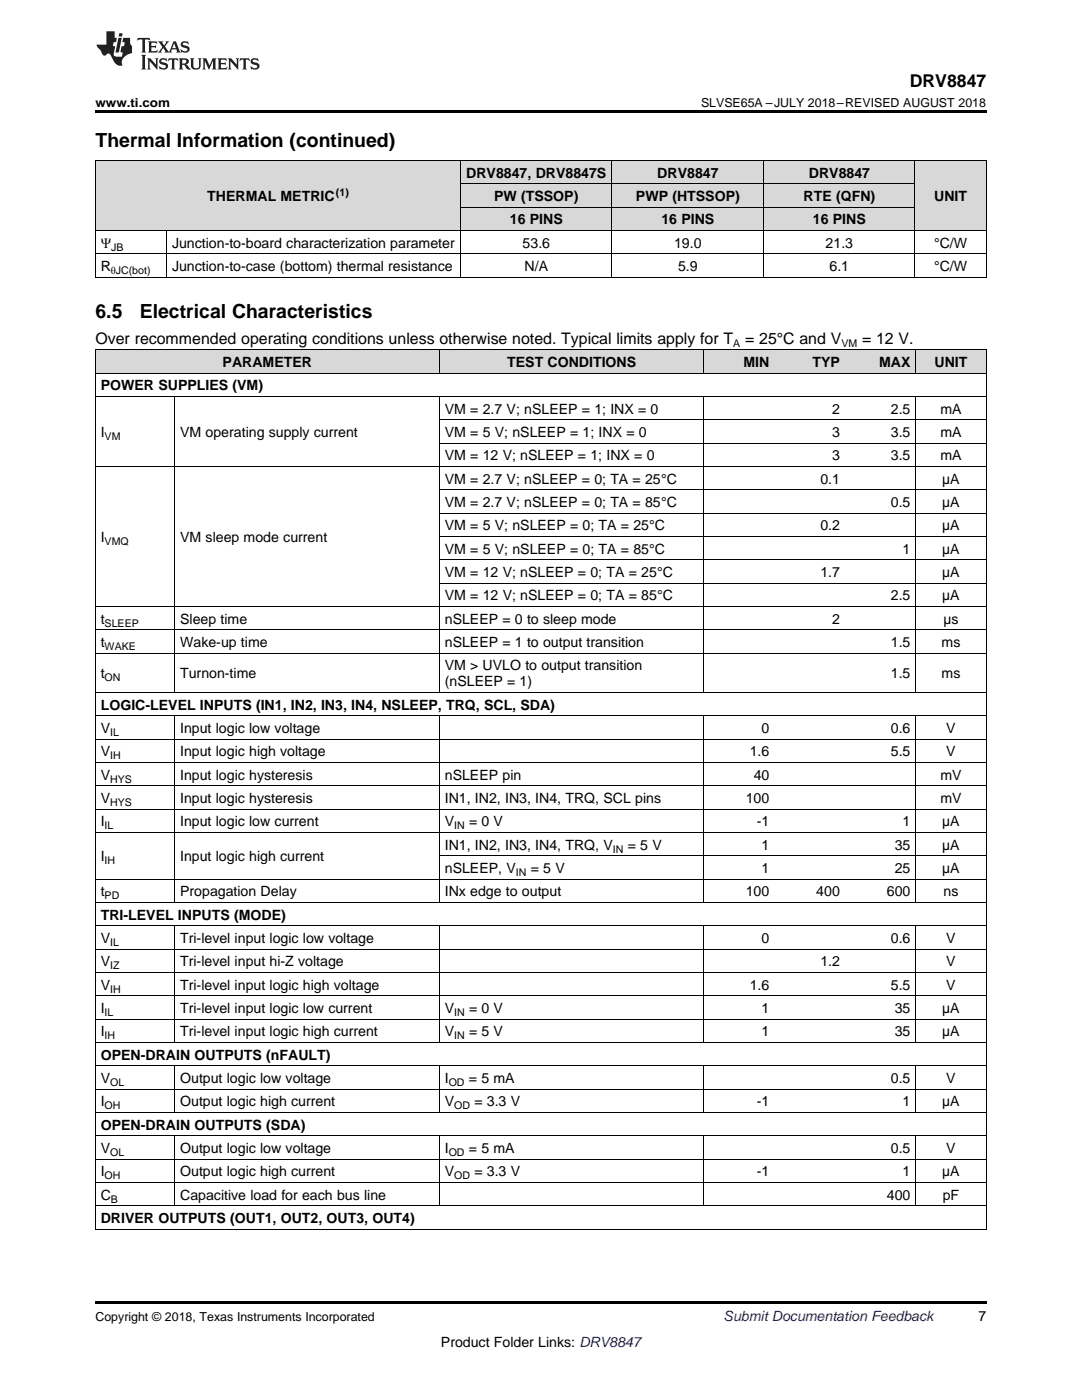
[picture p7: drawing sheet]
<svg xmlns="http://www.w3.org/2000/svg" width="216mm" height="279mm" viewBox="0 0 216 279" stroke-linecap="round" stroke-linejoin="round" font-family="sans-serif">
<defs><g id="words">
<g font-size="3.9">
<text x="19" y="29.3">Thermal Information (continued)</text>
<text x="19" y="63.5">6.5</text>
<text x="27.9" y="63.5">Electrical Characteristics</text>
</g>
<text font-size="3.5" x="181.5" y="17.3">DRV8847</text>
<g font-size="3.2">
<text x="19" y="68.6">Over recommended operating conditions unless otherwise noted. Typical limits apply for T</text>
<text x="148.7" y="68.6">= 25°C and V</text>
<text x="172" y="68.6">= 12 V.</text>
</g>
<g font-size="2.8">
<text x="93" y="35.5">DRV8847, DRV8847S</text>
<text x="131.2" y="35.5">DRV8847</text>
<text x="161.4" y="35.5">DRV8847</text>
<text x="41.3" y="40.1">THERMAL METRIC</text>
<text x="98.6" y="40.1">PW (TSSOP)</text>
<text x="126.9" y="40.1">PWP (HTSSOP)</text>
<text x="160.3" y="40.1">RTE (QFN)</text>
<text x="186.4" y="40.1">UNIT</text>
<text x="101.7" y="44.8">16 PINS</text>
<text x="132" y="44.8">16 PINS</text>
<text x="162.2" y="44.8">16 PINS</text>
<text x="20.1" y="49.5">Ψ</text>
<text x="34.3" y="49.5">Junction-to-board characterization parameter</text>
<text x="104.3" y="49.5">53.6</text>
<text x="134.5" y="49.5">19.0</text>
<text x="164.7" y="49.5">21.3</text>
<text x="186.4" y="49.5">°C/W</text>
<text x="20.1" y="54.1">R</text>
<text x="34.3" y="54.1">Junction-to-case (bottom) thermal resistance</text>
<text x="104.7" y="54.1">N/A</text>
<text x="135.3" y="54.1">5.9</text>
<text x="165.5" y="54.1">6.1</text>
<text x="186.4" y="54.1">°C/W</text>
<text x="20.1" y="77.9">POWER SUPPLIES (VM)</text>
<text x="44.4" y="73.3">PARAMETER</text>
<text x="101.2" y="73.3">TEST CONDITIONS</text>
<text x="148.3" y="73.3">MIN</text>
<text x="162.1" y="73.3">TYP</text>
<text x="175.4" y="73.3">MAX</text>
<text x="186.5" y="73.3">UNIT</text>
<text x="88.8" y="82.6">VM = 2.7 V; nSLEEP = 1; INX = 0</text>
<text x="166" y="82.6">2</text>
<text x="177.8" y="82.6">2.5</text>
<text x="187.6" y="82.6">mA</text>
<text x="20.1" y="87.2">I</text>
<text x="35.9" y="87.2">VM operating supply current</text>
<text x="88.8" y="87.2">VM = 5 V; nSLEEP = 1; INX = 0</text>
<text x="166" y="87.2">3</text>
<text x="177.8" y="87.2">3.5</text>
<text x="187.6" y="87.2">mA</text>
<text x="88.8" y="91.9">VM = 12 V; nSLEEP = 1; INX = 0</text>
<text x="166" y="91.9">3</text>
<text x="177.8" y="91.9">3.5</text>
<text x="187.6" y="91.9">mA</text>
<text x="88.8" y="96.6">VM = 2.7 V; nSLEEP = 0; TA = 25°C</text>
<text x="88.8" y="101.2">VM = 2.7 V; nSLEEP = 0; TA = 85°C</text>
<text x="163.7" y="96.6">0.1</text>
<text x="177.8" y="101.2">0.5</text>
<text x="188" y="96.6">µA</text>
<text x="188" y="101.2">µA</text>
<text x="88.8" y="105.9">VM = 5 V; nSLEEP = 0; TA = 25°C</text>
<text x="163.7" y="105.9">0.2</text>
<text x="188" y="105.9">µA</text>
<text x="20.1" y="108.2">I</text>
<text x="35.9" y="108.2">VM sleep mode current</text>
<text x="88.8" y="110.5">VM = 5 V; nSLEEP = 0; TA = 85°C</text>
<text x="180.1" y="110.5">1</text>
<text x="188" y="110.5">µA</text>
<text x="88.8" y="115.2">VM = 12 V; nSLEEP = 0; TA = 25°C</text>
<text x="88.8" y="119.8">VM = 12 V; nSLEEP = 0; TA = 85°C</text>
<text x="163.7" y="115.2">1.7</text>
<text x="177.8" y="119.8">2.5</text>
<text x="188" y="115.2">µA</text>
<text x="188" y="119.8">µA</text>
<text x="20.1" y="124.5">t</text>
<text x="35.9" y="124.5">Sleep time</text>
<text x="88.8" y="124.5">nSLEEP = 0 to sleep mode</text>
<text x="166" y="124.5">2</text>
<text x="188.2" y="124.5">µs</text>
<text x="20.1" y="129.2">t</text>
<text x="35.9" y="129.2">Wake-up time</text>
<text x="88.8" y="129.2">nSLEEP = 1 to output transition</text>
<text x="177.8" y="129.2">1.5</text>
<text x="187.9" y="129.2">ms</text>
<text x="20.1" y="135.4">t</text>
<text x="35.9" y="135.4">Turnon-time</text>
<text x="88.8" y="133.8">VM &gt; UVLO to output transition</text>
<text x="88.8" y="137">(nSLEEP = 1)</text>
<text x="177.8" y="135.4">1.5</text>
<text x="187.9" y="135.4">ms</text>
<text x="20.1" y="141.6">LOGIC-LEVEL INPUTS (IN1, IN2, IN3, IN4, NSLEEP, TRQ, SCL, SDA)</text>
<text x="20.1" y="146.3">V</text>
<text x="35.9" y="146.3">Input logic low voltage</text>
<text x="151.9" y="146.3">0</text>
<text x="177.8" y="146.3">0.6</text>
<text x="188.8" y="146.3">V</text>
<text x="20.1" y="151">V</text>
<text x="20.1" y="155.6">V</text>
<text x="35.9" y="151">Input logic high voltage</text>
<text x="35.9" y="155.6">Input logic hysteresis</text>
<text x="88.8" y="155.6">nSLEEP pin</text>
<text x="149.6" y="151">1.6</text>
<text x="150.4" y="155.6">40</text>
<text x="177.8" y="151">5.5</text>
<text x="187.6" y="155.6">mV</text>
<text x="188.8" y="151">V</text>
<text x="20.1" y="160.3">V</text>
<text x="35.9" y="160.3">Input logic hysteresis</text>
<text x="88.8" y="160.3">IN1, IN2, IN3, IN4, TRQ, SCL pins</text>
<text x="148.8" y="160.3">100</text>
<text x="187.6" y="160.3">mV</text>
<text x="20.1" y="164.9">I</text>
<text x="35.9" y="164.9">Input logic low current</text>
<text x="88.8" y="164.9">V</text>
<text x="93.6" y="164.9">= 0 V</text>
<text x="151" y="164.9">-1</text>
<text x="180.1" y="164.9">1</text>
<text x="188" y="164.9">µA</text>
<text x="20.1" y="171.9">I</text>
<text x="35.9" y="171.9">Input logic high current</text>
<text x="88.8" y="169.6">IN1, IN2, IN3, IN4, TRQ, V</text>
<text x="125.3" y="169.6">= 5 V</text>
<text x="151.9" y="169.6">1</text>
<text x="178.5" y="169.6">35</text>
<text x="188" y="169.6">µA</text>
<text x="20.1" y="178.9">t</text>
<text x="35.9" y="178.9">Propagation Delay</text>
<text x="88.8" y="174.2">nSLEEP, V</text>
<text x="88.8" y="178.9">INx edge to output</text>
<text x="105.9" y="174.2">= 5 V</text>
<text x="148.8" y="178.9">100</text>
<text x="151.9" y="174.2">1</text>
<text x="162.9" y="178.9">400</text>
<text x="177" y="178.9">600</text>
<text x="178.5" y="174.2">25</text>
<text x="188" y="174.2">µA</text>
<text x="188.3" y="178.9">ns</text>
<text x="20.1" y="183.6">TRI-LEVEL INPUTS (MODE)</text>
<text x="20.1" y="188.2">V</text>
<text x="35.9" y="188.2">Tri-level input logic low voltage</text>
<text x="151.9" y="188.2">0</text>
<text x="177.8" y="188.2">0.6</text>
<text x="188.8" y="188.2">V</text>
<text x="20.1" y="192.9">V</text>
<text x="20.1" y="197.5">V</text>
<text x="35.9" y="192.9">Tri-level input hi-Z voltage</text>
<text x="35.9" y="197.5">Tri-level input logic high voltage</text>
<text x="149.6" y="197.5">1.6</text>
<text x="163.7" y="192.9">1.2</text>
<text x="177.8" y="197.5">5.5</text>
<text x="188.8" y="192.9">V</text>
<text x="188.8" y="197.5">V</text>
<text x="20.1" y="202.2">I</text>
<text x="35.9" y="202.2">Tri-level input logic low current</text>
<text x="88.8" y="202.2">V</text>
<text x="93.6" y="202.2">= 0 V</text>
<text x="151.9" y="202.2">1</text>
<text x="178.5" y="202.2">35</text>
<text x="188" y="202.2">µA</text>
<text x="20.1" y="206.8">I</text>
<text x="35.9" y="206.8">Tri-level input logic high current</text>
<text x="88.8" y="206.8">V</text>
<text x="93.6" y="206.8">= 5 V</text>
<text x="151.9" y="206.8">1</text>
<text x="178.5" y="206.8">35</text>
<text x="188" y="206.8">µA</text>
<text x="20.1" y="211.5">OPEN-DRAIN OUTPUTS (nFAULT)</text>
<text x="20.1" y="216.1">V</text>
<text x="20.1" y="220.8">I</text>
<text x="35.9" y="216.1">Output logic low voltage</text>
<text x="35.9" y="220.8">Output logic high current</text>
<text x="88.8" y="216.1">I</text>
<text x="88.8" y="220.8">V</text>
<text x="93.6" y="216.1">= 5 mA</text>
<text x="94.7" y="220.8">= 3.3 V</text>
<text x="151" y="220.8">-1</text>
<text x="177.8" y="216.1">0.5</text>
<text x="180.1" y="220.8">1</text>
<text x="188" y="220.8">µA</text>
<text x="188.8" y="216.1">V</text>
<text x="20.1" y="225.5">OPEN-DRAIN OUTPUTS (SDA)</text>
<text x="20.1" y="230.1">V</text>
<text x="35.9" y="230.1">Output logic low voltage</text>
<text x="88.8" y="230.1">I</text>
<text x="93.6" y="230.1">= 5 mA</text>
<text x="177.8" y="230.1">0.5</text>
<text x="188.8" y="230.1">V</text>
<text x="20.1" y="234.8">I</text>
<text x="20.1" y="239.4">C</text>
<text x="35.9" y="234.8">Output logic high current</text>
<text x="35.9" y="239.4">Capacitive load for each bus line</text>
<text x="88.8" y="234.8">V</text>
<text x="94.7" y="234.8">= 3.3 V</text>
<text x="151" y="234.8">-1</text>
<text x="177" y="239.4">400</text>
<text x="180.1" y="234.8">1</text>
<text x="188" y="234.8">µA</text>
<text x="188.1" y="239.4">pF</text>
<text x="20.1" y="244.1">DRIVER OUTPUTS (OUT1, OUT2, OUT3, OUT4)</text>
<text x="195.3" y="263.6">7</text>
<text x="88" y="268.9">Product Folder Links: DRV8847</text>
</g>
<text font-size="2.8" fill="#0000c8" x="144.4" y="263.6">Submit Documentation Feedback</text>
<g font-size="2.5">
<text x="19" y="21.4">www.ti.com</text>
<text x="139.9" y="21.4">SLVSE65A –JULY 2018–REVISED AUGUST 2018</text>
<text x="19" y="263.6">Copyright © 2018, Texas Instruments Incorporated</text>
</g>
<g font-size="2.1">
<text x="67" y="39">(1)</text>
<text x="22.2" y="50">JB</text>
<text x="22.1" y="54.7">θJC(bot)</text>
<text x="146.3" y="69.3">A</text>
<text x="167.9" y="69.3">VM</text>
<text x="20.9" y="87.8">VM</text>
<text x="20.9" y="108.8">VMQ</text>
<text x="20.9" y="125.1">SLEEP</text>
<text x="20.9" y="129.7">WAKE</text>
<text x="20.9" y="136">ON</text>
<text x="22" y="146.9">IL</text>
<text x="22" y="151.5">IH</text>
<text x="22" y="156.2">HYS</text>
<text x="22" y="160.8">HYS</text>
<text x="20.9" y="165.5">IL</text>
<text x="90.6" y="165.5">IN</text>
<text x="20.9" y="172.5">IH</text>
<text x="122.3" y="170.1">IN</text>
<text x="20.9" y="179.5">PD</text>
<text x="102.9" y="174.8">IN</text>
<text x="22" y="188.8">IL</text>
<text x="22" y="193.4">IZ</text>
<text x="20.9" y="202.7">IL</text>
<text x="22" y="198.1">IH</text>
<text x="90.6" y="202.7">IN</text>
<text x="20.9" y="207.4">IH</text>
<text x="90.6" y="207.4">IN</text>
<text x="20.9" y="221.4">OH</text>
<text x="22" y="216.7">OL</text>
<text x="89.5" y="216.7">OD</text>
<text x="90.6" y="221.4">OD</text>
<text x="22" y="230.7">OL</text>
<text x="89.5" y="230.7">OD</text>
<text x="20.9" y="235.3">OH</text>
<text x="22.1" y="240">B</text>
<text x="90.6" y="235.3">OD</text>
</g>
</g></defs>
<g fill="#d8d8d8">
<path d="M19 69.9h15.9v4.6h-15.9z"/>
<path d="M34.9 69.9h52.8v4.6h-52.8z"/>
<path d="M87.7 69.9h52.8v4.6h-52.8z"/>
<path d="M140.5 69.9h14.1v4.6h-14.1z"/>
<path d="M154.6 69.9h14.1v4.6h-14.1z"/>
<path d="M168.7 69.9h14v4.6h-14z"/>
<path d="M182.7 69.9h14.1v4.6h-14.1z"/>
<path d="M19 32.1h14.3v14h-14.3z"/>
<path d="M33.3 32.1h58.6v14h-58.6z"/>
<path d="M182.6 32.1h14.2v14h-14.2z"/>
<path d="M91.9 41.4h30.3v4.7h-30.3z"/>
<path d="M122.2 41.4h30.2v4.7h-30.2z"/>
<path d="M152.4 41.4h30.2v4.7h-30.2z"/>
<path d="M91.9 36.8h30.3v4.6h-30.3z"/>
<path d="M122.2 36.8h30.2v4.6h-30.2z"/>
<path d="M152.4 36.8h30.2v4.6h-30.2z"/>
<path d="M91.9 32.1h30.3v4.7h-30.3z"/>
<path d="M122.2 32.1h30.2v4.7h-30.2z"/>
<path d="M152.4 32.1h30.2v4.7h-30.2z"/>
</g>
<path d="M19 22h177.8v.5h-177.8zM19 259.7h177.8v.5h-177.8z" fill="#000"/>
<g fill="none" stroke="#000" stroke-width=".2">
<path d="M19 32h177.8M19.1 32.1v23.3M91.9 32.1v23.3M91.9 36.7h90.7M122.1 32.1v23.3M152.3 32.1v23.3M182.5 32.1v23.3M196.8 32.1v23.3M19 55.3h177.8M19 50.7h177.8M19 46h177.8M33.2 46.1v9.3"/>
<path d="M91.9 41.4h90.7M19 79.1h177.8M19 74.5h177.8M19 69.8h177.8M19.1 69.8v175.6M34.8 79.2v59.1M87.6 69.8v4.7M87.6 79.2v59.1M140.5 69.8v4.7M140.5 79.2v59.1M182.7 69.8v4.7M182.7 79.2v59.1"/>
<path d="M196.8 69.8v175.6M19 93.1h177.8M87.7 97.8h109.1M87.7 88.5h109.1M87.7 83.8h109.1M87.7 116.4h109.1M87.7 111.7h109.1M87.7 107.1h109.1M87.7 102.4h109.1M19 138.2h177.8M19 130.4h177.8M19 125.7h177.8"/>
<path d="M19 121.1h177.8M19 156.8h177.8M19 152.2h177.8M19 147.5h177.8M19 142.9h177.8M34.8 142.9v37.3M87.6 142.9v37.3M140.5 142.9v37.3M182.7 142.9v37.3M19 175.5h177.8M19 166.1h177.8M19 161.5h177.8"/>
<path d="M87.7 170.8h109.1M19 198.7h177.8M19 194.1h177.8M19 189.4h177.8M19 184.8h177.8M19 180.1h177.8M34.8 184.8v23.3M87.6 184.8v23.3M140.5 184.8v23.3M182.7 184.8v23.3M19 217.4h177.8M19 212.7h177.8"/>
<path d="M19 208.1h177.8M19 203.4h177.8M34.8 212.7v9.4M87.6 212.7v9.4M140.5 212.7v9.4M182.7 212.7v9.4M19 236h177.8M19 231.3h177.8M19 226.7h177.8M19 222h177.8M34.8 226.7v14M87.6 226.7v14"/>
<path d="M140.5 226.7v14M182.7 226.7v14M19 245.3h177.8M19 240.6h177.8"/>
</g>
<g fill="#231f20">
<path d="M27.5 7.6l-.1 .5 .4-.2h.6v.1v2.1l-.2 .4h1l-.3-.4v-2.1l.1-.1h.5l.5 .2-.2-.5zM29.5 8.3l.2 .3v1.5l-.2 .4h1.8l.2-.6a1.04 1.04 0 0 1-1.3 .2v-.7h.6l.3 .2v-.6l-.3 .2h-.6v-.6l.8-.1 .4 .3-.2-.5zM31.5 8.3l.9 1.1-.9 1.1h.8l-.2-.2 .5-.7 .4 .7-.2 .2h1.5l-.1-.2 .1-.4h.9l.1 .4-.2 .2h1l-.3-.3-.7-1.9h-.5l-.9 2-.8-1 .9-1h-.8l.1 .3-.3 .5-.4-.6 .2-.2zM34.7 8.6l.4 1h-.7zM36.3 8.4a.63 .63 0 0 0-.2 .7 .63 .63 0 0 0 .6 .4l.6 .2 .1 .2a.75 .75 0 0 1-.7 .4 .75 .75 0 0 1-.6-.5l.1 .7 .1-.1a1.11 1.11 0 0 0 1.5-.6 1.13 1.13 0 0 0-1.2-.8l-.1-.4a1.04 1.04 0 0 1 1.2 .2l-.2-.5-.1 .1-.5-.2zM28.2 10.9l.2 .4v2.2l-.2 .4h1l-.3-.4v-2.2l.3-.4zM29.3 11.6l.3 .4v1.5l-.3 .4h.8l-.2-.4v-1.3l1.5 1.7v-1.9l.2-.4h-.7l.2 .4v.9l-1.1-1.3zM32 11.8a.62 .62 0 0 0-.2 .7 .62 .62 0 0 0 .6 .4l.6 .1 .1 .3a.76 .76 0 0 1-.7 .3 .76 .76 0 0 1-.6-.4l.1 .7 .1-.1a1.11 1.11 0 0 0 1.5-.6 1.13 1.13 0 0 0-1.2-.8l-.1-.4a1.04 1.04 0 0 1 1.2 .2l-.2-.6-.1 .1-.5-.1zM33.7 11.6l-.2 .6a.61 .61 0 0 1 .8-.3v1.6l-.2 .4h.9l-.2-.4v-1.6a.63 .63 0 0 1 .8 .3l-.2-.6zM35.6 11.6l.3 .4v1.5l-.3 .4h1l-.2-.2v-.8l.5 .2a.76 .76 0 0 0 1.2 .7l-1-1a.58 .58 0 0 0 .6-.5 .58 .58 0 0 0-.5-.6zM36.4 11.9h.1a.45 .45 0 0 1 .5 .1 .45 .45 0 0 1 .1 .5l-.7 .2zM37.9 11.6l.2 .2a2.17 2.17 0 0 0 .3 1.9 .99 .99 0 0 0 1.6-.6v-1.1l.2-.4h-.7l.2 .2a1.92 1.92 0 0 1-.2 1.8 .6 .6 0 0 1-.9-.5v-1.1l.2-.4zM40.4 11.6l.2 .4v1.5l-.2 .4h.7l-.2-.4v-1.4l.8 1.8 .8-1.8v1.4l-.2 .4h.9l-.2-.4v-1.5l.2-.4h-.8l-.6 1.5-.6-1.5zM43.4 11.6l.2 .4v1.5l-.2 .4h1.8l.2-.6a1.04 1.04 0 0 1-1.3 .1v-.6h.5l.4 .2v-.6l-.4 .2h-.5v-.7h.8l.3 .3-.1-.6zM45.5 11.6l.2 .4v1.5l-.2 .4h.7l-.2-.4v-1.3l1.5 1.7v-1.9l.2-.4h-.7l.2 .4v.9l-1.1-1.3zM47.9 11.6l-.1 .6a.61 .61 0 0 1 .8-.3v1.6l-.3 .4h1l-.3-.4 .1-1.6a.63 .63 0 0 1 .7 .3l-.1-.6zM50.2 11.8a.62 .62 0 0 0-.2 .7 .62 .62 0 0 0 .6 .4l.6 .1 .2 .3a.76 .76 0 0 1-.8 .3 .76 .76 0 0 1-.6-.4l.1 .7 .2-.1a1.11 1.11 0 0 0 1.5-.6 1.13 1.13 0 0 0-1.3-.8l-.1-.4a1.04 1.04 0 0 1 1.2 .2l-.1-.6-.2 .1-.5-.1z"/>
<path d="M21.2 6.3v2.6h-1.9l.1 .4 .7 .9a.91 .91 0 0 0 1 .8 .56 .56 0 0 1 .5-.3 .56 .56 0 0 1 .5 .3l.4 .8a1.53 1.53 0 0 0 1.9 1.2 1.54 1.54 0 0 1 1-2.1l.9-.3v-1.4a1.52 1.52 0 0 1-.3-1.6h-1.4l-.2 .8h.5l-.2 .8h-.4l-.2 1v.2l.4 .1-.2 .8a1.93 1.93 0 0 1-1.6-.3l.3-1.8h-.5l.2-.8h.4l.2-.8h-.4v-1.3zM23.6 7.6l-.6 2.9h.7l.6-2.9zM23.8 6.6l-.1 .7h.6l.2-.7z"/>
</g>
<use href="#words"/>
</svg>
